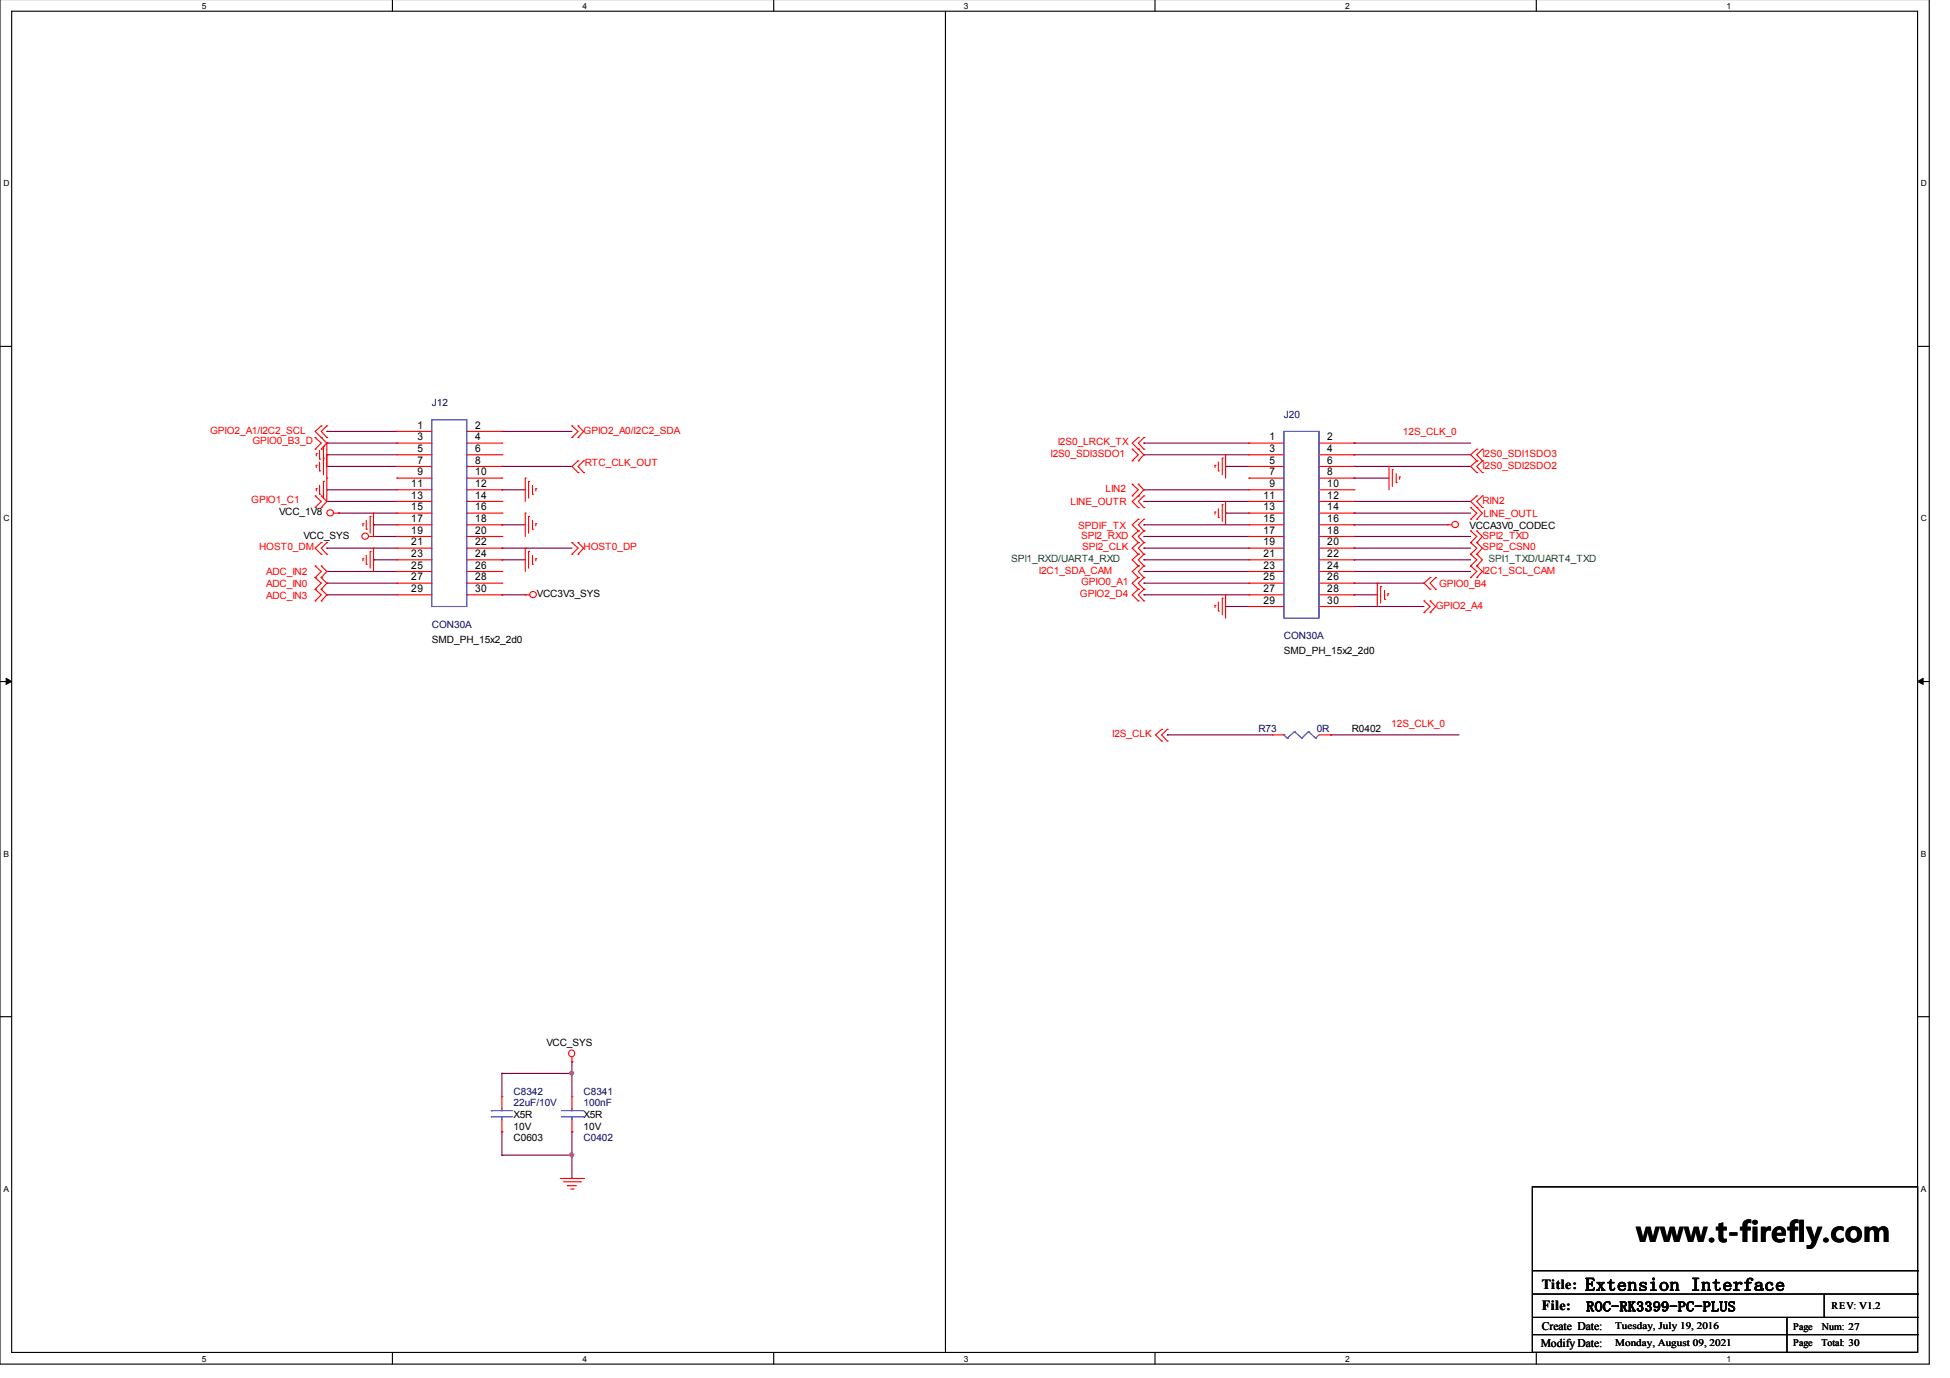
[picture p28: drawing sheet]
<svg xmlns="http://www.w3.org/2000/svg" width="297mm" height="210mm" viewBox="0 0 297 210" stroke-linecap="round" stroke-linejoin="round" font-family="sans-serif">
<defs><g id="words">
<text font-size="4.2" x="249.3" y="189.2">www.t-firefly.com</text>
<text font-size="2.8" x="241.5" y="196.6">Extension Interface</text>
<g font-size="2.1">
<text x="234.9" y="196.3">Title:</text>
<text x="234.9" y="199.5">File:</text>
<text x="241.6" y="199.7">ROC-RK3399-PC-PLUS</text>
</g>
<g font-size="1.8">
<text x="234.9" y="202.5">Create Date:</text>
<text x="234.7" y="205.2">Modify Date:</text>
</g>
<g font-size="1.6">
<text x="63.6" y="65.3">1</text>
<text x="72.4" y="65.3">2</text>
<text x="63.6" y="67.1">3</text>
<text x="63.6" y="68.8">5</text>
<text x="63.6" y="70.6">7</text>
<text x="72.4" y="67.1">4</text>
<text x="72.4" y="68.8">6</text>
<text x="72.4" y="70.6">8</text>
<text x="193.4" y="67.1">1</text>
<text x="193.4" y="68.8">3</text>
<text x="193.4" y="70.6">5</text>
<text x="202.2" y="67.1">2</text>
<text x="202.2" y="68.8">4</text>
<text x="202.2" y="70.6">6</text>
<text x="62.7" y="74.2">11</text>
<text x="62.7" y="76">13</text>
<text x="62.7" y="77.7">15</text>
<text x="63.6" y="72.4">9</text>
<text x="72.4" y="72.4">10</text>
<text x="72.4" y="74.2">12</text>
<text x="72.4" y="76">14</text>
<text x="72.4" y="77.7">16</text>
<text x="192.4" y="76">11</text>
<text x="192.4" y="77.7">13</text>
<text x="193.4" y="72.4">7</text>
<text x="193.4" y="74.2">9</text>
<text x="202.2" y="72.4">8</text>
<text x="202.2" y="74.2">10</text>
<text x="202.2" y="76">12</text>
<text x="202.2" y="77.7">14</text>
<text x="62.7" y="79.5">17</text>
<text x="62.7" y="81.3">19</text>
<text x="62.7" y="83.1">21</text>
<text x="72.4" y="79.5">18</text>
<text x="72.4" y="81.3">20</text>
<text x="72.4" y="83.1">22</text>
<text x="192.4" y="79.5">15</text>
<text x="192.4" y="81.3">17</text>
<text x="192.4" y="83.1">19</text>
<text x="202.2" y="79.5">16</text>
<text x="202.2" y="81.3">18</text>
<text x="202.2" y="83.1">20</text>
<text x="62.7" y="84.9">23</text>
<text x="62.7" y="86.6">25</text>
<text x="62.7" y="88.4">27</text>
<text x="72.4" y="84.9">24</text>
<text x="72.4" y="86.6">26</text>
<text x="72.4" y="88.4">28</text>
<text x="192.4" y="84.9">21</text>
<text x="192.4" y="86.6">23</text>
<text x="192.4" y="88.4">25</text>
<text x="202.2" y="84.9">22</text>
<text x="202.2" y="86.6">24</text>
<text x="202.2" y="88.4">26</text>
<text x="62.7" y="90.2">29</text>
<text x="72.4" y="90.2">30</text>
<text x="192.4" y="90.2">27</text>
<text x="192.4" y="92">29</text>
<text x="202.2" y="90.2">28</text>
<text x="202.2" y="92">30</text>
</g>
<g font-size="1.5" fill="#00007f">
<text x="65.8" y="61.8">J12</text>
<text x="195.6" y="63.6">J20</text>
<text x="65.8" y="95.6">CON30A</text>
<text x="195.6" y="97.4">CON30A</text>
<text x="191.7" y="111.4">R73</text>
<text x="200.6" y="111.4">0R</text>
<text x="78.2" y="166.7">C8342</text>
<text x="88.9" y="166.7">C8341</text>
<text x="78.2" y="168.5">22uF/10V</text>
<text x="88.9" y="168.5">100nF</text>
<text x="88.9" y="173.8">C0402</text>
</g>
<g font-size="1.5" fill="#f00">
<text x="32" y="66.1">GPIO2_A1/I2C2_SCL</text>
<text x="38.4" y="67.7">GPIO0_B3_D</text>
<text x="88.9" y="66.1">GPIO2_A0/I2C2_SDA</text>
<text x="89.1" y="71">RTC_CLK_OUT</text>
<text x="160" y="69.6">I2S0_SDI3SDO1</text>
<text x="161.1" y="67.8">I2S0_LRCK_TX</text>
<text x="213.7" y="66.3">12S_CLK_0</text>
<text x="225.8" y="69.6">I2S0_SDI1SDO3</text>
<text x="225.8" y="71.4">I2S0_SDI2SDO2</text>
<text x="38.3" y="76.6">GPIO1_C1</text>
<text x="163.1" y="77">LINE_OUTR</text>
<text x="168.4" y="74.9">LIN2</text>
<text x="225.8" y="76.7">RIN2</text>
<text x="39.5" y="83.8">HOST0_DM</text>
<text x="88.9" y="83.8">HOST0_DP</text>
<text x="164.3" y="80.5">SPDIF_TX</text>
<text x="164.7" y="82.1">SPI2_RXD</text>
<text x="164.8" y="83.8">SPI2_CLK</text>
<text x="225.8" y="82.1">SPI2_TXD</text>
<text x="225.8" y="83.8">SPI2_CSN0</text>
<text x="226" y="78.8">LINE_OUTL</text>
<text x="40.6" y="89.4">ADC_IN0</text>
<text x="40.6" y="87.6">ADC_IN2</text>
<text x="158.2" y="87.4">I2C1_SDA_CAM</text>
<text x="164.7" y="89.2">GPIO0_A1</text>
<text x="219.2" y="89.4">GPIO0_B4</text>
<text x="225.8" y="87.4">I2C1_SCL_CAM</text>
<text x="40.6" y="91.2">ADC_IN3</text>
<text x="164.5" y="90.9">GPIO2_D4</text>
<text x="218.7" y="92.7">GPIO2_A4</text>
<text x="169.4" y="112.3">I2S_CLK</text>
<text x="211.9" y="110.8">12S_CLK_0</text>
</g>
<g font-size="1.5">
<text x="42.5" y="78.5">VCC_1V8</text>
<text x="46.2" y="82.1">VCC_SYS</text>
<text x="223.9" y="80.5">VCCA3V0_CODEC</text>
<text x="81.8" y="90.9">VCC3V3_SYS</text>
<text x="65.8" y="97.9">SMD_PH_15x2_2d0</text>
<text x="195.6" y="99.7">SMD_PH_15x2_2d0</text>
<text x="205.9" y="111.4">R0402</text>
<text x="83.2" y="159.3">VCC_SYS</text>
<text x="78.2" y="173.8">C0603</text>
<text x="78.2" y="170.3">X5R</text>
<text x="78.2" y="172.1">10V</text>
<text x="88.9" y="170.3">X5R</text>
<text x="88.9" y="172.1">10V</text>
<text x="246" y="202.4">Tuesday, July 19, 2016</text>
<text x="273.1" y="202.5">Page</text>
<text x="277.5" y="202.5">Num: 27</text>
<text x="279" y="199.3">REV: V1.2</text>
<text x="246" y="205.1">Monday, August 09, 2021</text>
<text x="273.1" y="205.1">Page</text>
<text x="277.5" y="205.1">Total: 30</text>
</g>
<g font-size="1.5" fill="#007f00">
<text x="154" y="85.6">SPI1_RXD/UART4_RXD</text>
<text x="226.7" y="85.6">SPI1_TXD/UART4_TXD</text>
</g>
<g font-size="1.3">
<text x="30.7" y="1.4">5</text>
<text x="88.7" y="1.4">4</text>
<text x="146.8" y="1.4">3</text>
<text x="204.9" y="1.4">2</text>
<text x="263" y="1.4">1</text>
<text x=".5" y="28.4">D</text>
<text x="292.6" y="28.4">D</text>
<text x=".5" y="79.4">C</text>
<text x="292.6" y="79.4">C</text>
<text x=".5" y="130.5">B</text>
<text x="292.6" y="130.5">B</text>
<text x=".5" y="181.5">A</text>
<text x="292.6" y="181.5">A</text>
<text x="30.7" y="207.4">5</text>
<text x="88.7" y="207.4">4</text>
<text x="146.8" y="207.4">3</text>
<text x="204.9" y="207.4">2</text>
<text x="263" y="207.4">1</text>
</g>
</g></defs>
<path d="M0 -.1v207.9h293.9v-207.9M1.8 1.7h290.3v204.3h-290.3z" fill="none" stroke="#000" stroke-width=".17"/>
<g fill="#fff">
<path d="M30.7 .2h.6v1.3h-.6z"/>
<path d="M30.7 206.3h.6v1.3h-.6z"/>
</g>
<path d="M59.8 -.1v1.8M59.8 206v1.8" fill="none" stroke="#000" stroke-width=".17"/>
<g fill="#fff">
<path d="M88.7 .2h.6v1.3h-.6z"/>
<path d="M88.7 206.3h.6v1.3h-.6z"/>
</g>
<path d="M117.9 -.1v1.8M117.9 206v1.8" fill="none" stroke="#000" stroke-width=".17"/>
<g fill="#fff">
<path d="M146.8 .2h.6v1.3h-.6z"/>
<path d="M146.8 206.3h.6v1.3h-.6z"/>
</g>
<path d="M175.9 -.1v1.8M175.9 206v1.8" fill="none" stroke="#000" stroke-width=".17"/>
<g fill="#fff">
<path d="M204.9 .2h.6v1.3h-.6z"/>
<path d="M204.9 206.3h.6v1.3h-.6z"/>
</g>
<path d="M234 -.1v1.8M234 206v1.8" fill="none" stroke="#000" stroke-width=".17"/>
<g fill="#fff">
<path d="M263 .2h.6v1.3h-.6z"/>
<path d="M263 206.3h.6v1.3h-.6z"/>
<path d="M.5 27.2h.9v1.3h-.9z"/>
<path d="M292.6 27.2h.9v1.3h-.9z"/>
<path d="M.5 78.2h.9v1.4h-.9z"/>
<path d="M292.6 78.2h.9v1.4h-.9z"/>
</g>
<path d="M0 52.8h1.8M292.1 52.8h1.8" fill="none" stroke="#000" stroke-width=".17"/>
<g fill="#fff">
<path d="M.5 129.3h.8v1.4h-.8z"/>
<path d="M292.6 129.3h.8v1.4h-.8z"/>
</g>
<path d="M0 103.8h1.8M292.1 103.8h1.8" fill="none" stroke="#000" stroke-width=".17"/>
<path d="M.9 103.3l.9 .5-.9 .4zM292.1 103.8l.8-.5v.9z" fill="#000" stroke="#000" stroke-width=".15"/>
<g fill="#fff">
<path d="M.5 180.4h.7v1.3h-.7z"/>
<path d="M292.6 180.4h.7v1.3h-.7z"/>
</g>
<g fill="none" stroke="#000" stroke-width=".17">
<path d="M144 1.7v204.3M0 154.9h1.8M292.1 154.9h1.8M233.4 180.8h58.7v25.2h-58.7zM233.4 193.6h58.7M233.4 197.1h58.7M277.9 197.1v3.6M292.1 193.6h.1M292.1 197.1h.1M144 206h.1M233.4 200.7h58.7M233.4 203.3h58.7"/>
<path d="M272.2 206h.1M272.2 200.7v5.3M277.9 200.7h.1M292.1 200.7h.1M292.1 203.3h.1"/>
</g>
<g fill="none" stroke="#7f003f" stroke-width=".17">
<path d="M49.8 67.5h.1M49.8 65.7h.1M49.8 74.6h.1M49.8 69.3h.1M49.8 71h.1M49.8 76.4h.1M49.8 71h10.7M49.8 67.5h10.7M49.8 69.3h10.7M49.8 65.7h10.7M49.8 76.4h10.7M49.8 74.6h10.7"/>
<path d="M51.6 78.2h.1M51.6 78.2h8.9M56.9 79.9h.1M56.9 79.9h3.6M76.5 71h.1M76.5 74.6h.1M76.5 65.7h.1M76.5 79.9h.1M76.5 71h10.6M76.5 79.9h3.5M76.5 65.7h10.6M76.5 74.6h3.5"/>
<path d="M174.2 79.9h.1M174.2 69.3h.1M174.2 67.5h.1M174.2 74.6h.1M174.2 76.4h.1M174.2 67.5h16M174.2 79.9h16M174.2 69.3h16M174.2 76.4h16M174.2 74.6h16M186.7 78.2h.1M186.7 71h.1"/>
<path d="M186.7 71h3.5M186.7 78.2h3.5M206.2 69.3h.1M206.2 71h.1M206.2 76.4h.1M206.2 78.2h.1M206.2 79.9h.1M206.2 72.8h.1M206.2 67.5h.1M206.2 71h17.8M206.2 67.5h17.8M206.2 79.9h14.3"/>
<path d="M206.2 69.3h17.8M206.2 76.4h17.8M206.2 78.2h17.8M206.2 72.8h5.4M49.8 90.6h.1M49.8 88.8h.1M49.8 87.1h.1M49.8 83.5h.1M49.8 83.5h10.7M49.8 90.6h10.7M49.8 87.1h10.7M49.8 88.8h10.7"/>
<path d="M56.9 85.3h.1M56.9 81.7h.1M56.9 81.7h3.6M56.9 85.3h3.6M76.5 90.6h.1M76.5 85.3h.1M76.5 83.5h.1M76.5 83.5h10.6M76.5 85.3h3.5M76.5 90.6h3.5M174.2 81.7h.1M174.2 83.5h.1"/>
<path d="M174.2 85.3h.1M174.2 90.6h.1M174.2 87.1h.1M174.2 88.8h.1M174.2 81.7h16M174.2 83.5h16M174.2 85.3h16M174.2 90.6h16M174.2 87.1h16M174.2 88.8h16M186.7 92.4h.1M186.7 92.4h3.5"/>
<path d="M206.2 81.7h.1M206.2 83.5h.1M206.2 85.3h.1M206.2 87.1h.1M206.2 90.6h.1M206.2 88.8h.1M206.2 92.4h.1M206.2 81.7h17.8M206.2 83.5h17.8M206.2 85.3h17.8M206.2 90.6h3.6M206.2 87.1h17.8"/>
<path d="M206.2 88.8h10.7M206.2 92.4h10.7M177.8 111.9h.1M177.8 111.9h16M202.7 111.9h.1M202.7 111.9h19.6M76.5 176h.1M76.5 163.5h.1M76.5 172.4h.1M76.5 176h10.6M76.5 163.5h10.6M76.5 163.5v3.6"/>
<path d="M76.5 172.4v3.6M87.1 172.4h.1M87.1 176h.1M87.1 161.7h.1M87.1 163.5h.1M87.1 161.7v5.4M87.1 172.4v7.1"/>
</g>
<g fill="#f0f" stroke="#f0f" stroke-width=".17">
<circle cx="87.1" cy="175.9" r=".3"/>
<circle cx="87.1" cy="163.5" r=".3"/>
</g>
<g fill="none" stroke="#f00" stroke-width=".17">
<path d="M48 66.6h.1M48 68.4h.1M48 77.3h.1M48 75.5h.1M48 66.6l.9 .9-.9 .9M48 75.5l.9 .9-.9 .9M48.2 74.4h.1M48.2 69.1h.1M48.2 70.9h.1M48.2 69.1v.3M48.2 70.9v.3M48.2 74.4v.4"/>
<path d="M48.7 75.3h.1M48.7 69.9h.1M48.7 71.7h.1M48.7 68.6v1.3M48.7 70.4v1.3M48.7 73.9v1.4M48.9 68.4h.1M48.9 66.6h.1M48.9 64.9h.1M48.9 75.5h.1M48.9 77.3h.1M48.9 64.9l-.9 .8 1.8 1.8"/>
<path d="M48.9 75.5l.9 .9M49.3 73.3h.1M49.3 68h.1M49.3 69.8h.1M49.3 68v4.3M49.3 73.3v2.6M49.8 72.8h.1M49.8 67.5h.1M49.8 69.3h.1M49.8 64.9h.1M49.8 66.6h.1M49.8 67.5v8.9"/>
<path d="M49.8 67.5l-.9 .9M49.8 64.9l-.9 .8 .9 .9M49.8 76.4l-.9 .9M50.9 78.2h.7M51.6 78.2h.1M55.3 79.8h.1M55.3 79.8v.3M55.8 79.3v1.3M56.4 78.7h.1M56.4 78.7v2.5M56.9 78.2h.1M56.9 78.2v3.5"/>
<path d="M60.5 65.7h.1M60.5 67.5h.1M60.5 69.3h.1M60.5 71h.1M60.5 72.8h.1M60.5 74.6h.1M60.5 76.4h.1M60.5 78.2h.1M60.5 79.9h.1M60.5 79.9h5.3M60.5 78.2h5.3M60.5 67.5h5.3"/>
<path d="M60.5 69.3h5.3M60.5 71h5.3M60.5 72.8h5.3M60.5 74.6h5.3M60.5 76.4h5.3M60.5 65.7h5.3M71.1 79.9h5.4M71.1 78.2h5.4M71.1 67.5h5.4M71.1 69.3h5.4M71.1 71h5.4M71.1 72.8h5.4"/>
<path d="M71.1 74.6h5.4M71.1 76.4h5.4M71.1 65.7h5.4M76.5 65.7h.1M76.5 67.5h.1M76.5 69.3h.1M76.5 71h.1M76.5 72.8h.1M76.5 74.6h.1M76.5 76.4h.1M76.5 78.2h.1M76.5 79.9h.1"/>
<path d="M80 72.8h.1M80 78.2h.1M80 72.8v3.6M80 78.2v3.5M80.5 73.3h.1M80.5 78.7h.1M80.5 73.3v2.6M80.5 78.7v2.5M81.1 75.3h.1M81.1 73.9v1.4M81.1 79.3v1.3M81.6 74.4h.1"/>
<path d="M81.6 79.8h.1M81.6 74.4v.4M81.6 79.8v.3M87.1 64.9h.1M87.1 66.6h.1M87.1 64.9l1 .8-1 .9M88.1 70.2h.1M88.1 72h.1M88.1 64.9h.1M88.1 66.6h.1M88.1 70.2l-1 .8 1 1M88.1 64.9l.8 .8-.8 .9"/>
<path d="M88.9 72h.1M88.9 70.2h.1M88.9 70.2l-.8 .8 .8 1M172.5 70.2h.1M172.5 68.4h.1M172.5 75.5h.1M172.5 73.8h.1M172.5 68.4l.9 .9-.9 .9M172.5 73.8l.9 .8-.9 .9M173.4 79.1h.1M173.4 68.4h.1M173.4 70.2h.1"/>
<path d="M173.4 66.6h.1M173.4 73.8h.1M173.4 75.5h.1M173.4 77.3h.1M173.4 79.1l-.9 .8 .9 1M173.4 66.6l-.9 .9 1.7 1.8-.8 .9M173.4 73.8l.8 .8-.8 .9M173.4 75.5l-.9 .9 .9 .9M174.2 79.1h.1M174.2 68.4h.1M174.2 66.6h.1M174.2 75.5h.1"/>
<path d="M174.2 77.3h.1M174.2 79.1l-.8 .8 .8 1M174.2 66.6l-.8 .9 .8 .9M174.2 75.5l-.8 .9 .8 .9M185.1 78h.1M185.1 70.9h.1M185.1 70.9v.3M185.1 78v.3M185.6 78.8h.1M185.6 71.7h.1M185.6 70.4v1.3M185.6 77.5v1.3"/>
<path d="M186.2 76.9h.1M186.2 69.8h.1M186.2 69.8v2.5M186.2 76.9v2.5M186.7 76.4h.1M186.7 69.3h.1M186.7 69.3v3.5M186.7 76.4v3.5M190.2 67.5h.1M190.2 69.3h.1M190.2 71h.1M190.2 72.8h.1"/>
<path d="M190.2 74.6h.1M190.2 76.4h.1M190.2 78.2h.1M190.2 79.9h.1M190.2 79.9h5.4M190.2 78.2h5.4M190.2 67.5h5.4M190.2 69.3h5.4M190.2 71h5.4M190.2 72.8h5.4M190.2 74.6h5.4M190.2 76.4h5.4"/>
<path d="M200.9 79.9h5.3M200.9 78.2h5.3M200.9 67.5h5.3M200.9 69.3h5.3M200.9 71h5.3M200.9 72.8h5.3M200.9 74.6h5.3M200.9 76.4h5.3M206.2 67.5h.1M206.2 69.3h.1M206.2 71h.1M206.2 72.8h.1"/>
<path d="M206.2 74.6h.1M206.2 76.4h.1M206.2 78.2h.1M206.2 79.9h.1M211.6 71h.1M211.6 71v3.6M212.1 71.6h.1M212.1 71.6v2.5M212.7 73.5h.1M212.7 72.2v1.3M213.2 72.7h.1M213.2 72.7v.3"/>
<path d="M220.5 79.9h.1M220.5 79.9h.6M224 77.3h.1M224 79.1h.1M224 77.3l1 .9-1 .9M225 68.4h.1M225 70.2h.1M225 72h.1M225 75.5h.1M225 77.3h.1M225 79.1h.1M225 68.4l-1 .9 1 .9"/>
<path d="M225 70.2l-1 .8 1 1M225 75.5l-1 .9 1.8 1.8-.8 .9M225.8 70.2h.1M225.8 68.4h.1M225.8 72h.1M225.8 77.3h.1M225.8 75.5h.1M225.8 68.4l-.8 .9 .8 .9M225.8 70.2l-.8 .8 .8 1M225.8 75.5l-.8 .9 .8 .9M48 89.8h.1M48 88h.1"/>
<path d="M48 86.2h.1M48 91.5h.1M48 88l.9 .8-.9 1M48 86.2l.9 .9-.9 .9M48 89.8l.9 .8-.9 .9M48.9 88h.1M48.9 89.8h.1M48.9 86.2h.1M48.9 91.5h.1M48.9 84.4h.1M48.9 82.6h.1M48.9 88l.9 .8-.9 1"/>
<path d="M48.9 86.2l.9 .9-.9 .9M48.9 89.8l.9 .8-.9 .9M48.9 82.6l-.9 .9 .9 .9M49.8 84.4h.1M49.8 82.6h.1M49.8 82.6l-.9 .9 .9 .9M55.3 85.1h.1M55.3 85.1v.3M55.8 80.6h.1M55.8 86h.1M55.8 84.6v1.4M56.2 81.7h.7"/>
<path d="M56.4 84h.1M56.4 84v2.5M56.9 83.5h.1M56.9 81.7h.1M56.9 83.5v3.6M60.5 81.7h.1M60.5 83.5h.1M60.5 85.3h.1M60.5 87.1h.1M60.5 88.8h.1M60.5 90.6h.1M60.5 90.6h5.3"/>
<path d="M60.5 81.7h5.3M60.5 83.5h5.3M60.5 85.3h5.3M60.5 87.1h5.3M60.5 88.8h5.3M71.1 90.6h5.4M71.1 81.7h5.4M71.1 83.5h5.4M71.1 85.3h5.4M71.1 87.1h5.4M71.1 88.8h5.4M76.5 81.7h.1"/>
<path d="M76.5 83.5h.1M76.5 85.3h.1M76.5 87.1h.1M76.5 88.8h.1M76.5 90.6h.1M80 90.6h.1M80 83.5h.1M80 83.5v3.6M80 90.6h.7M80.5 84h.1M80.5 84v2.5M81.1 80.6h.1"/>
<path d="M81.1 86h.1M81.1 84.6v1.4M81.6 85.1h.1M81.6 85.1v.3M87.1 84.4h.1M87.1 82.6h.1M87.1 82.6l1 .9-1 .9M88.1 84.4h.1M88.1 82.6h.1M88.1 82.6l.8 .9-.8 .9M173.4 82.6h.1M173.4 80.9h.1"/>
<path d="M173.4 84.4h.1M173.4 86.2h.1M173.4 91.5h.1M173.4 89.8h.1M173.4 88h.1M173.4 80.9l-.9 .8 .9 .9M173.4 82.6l-.9 .9 .9 .9M173.4 84.4l-.9 .9 .9 .9M173.4 89.8l-.9 .8 .9 .9M173.4 86.2l-.9 .9 .9 .9M173.4 88l-.9 .8 .9 1M174.2 82.6h.1"/>
<path d="M174.2 80.9h.1M174.2 84.4h.1M174.2 86.2h.1M174.2 91.5h.1M174.2 89.8h.1M174.2 88h.1M174.2 80.9l-.8 .8 .8 .9M174.2 82.6l-.8 .9 .8 .9M174.2 84.4l-.8 .9 .8 .9M174.2 89.8l-.8 .8 .8 .9M174.2 86.2l-.8 .9 .8 .9M174.2 88l-.8 .8 .8 1"/>
<path d="M185.1 92.2h.1M185.1 92.2v.4M185.6 93.1h.1M185.6 91.7v1.4M186.2 91.1h.1M186.2 91.1v2.6M186.7 90.6h.1M186.7 90.6v3.6M190.2 81.7h.1M190.2 83.5h.1M190.2 85.3h.1M190.2 87.1h.1"/>
<path d="M190.2 88.8h.1M190.2 90.6h.1M190.2 92.4h.1M190.2 90.6h5.4M190.2 81.7h5.4M190.2 83.5h5.4M190.2 85.3h5.4M190.2 87.1h5.4M190.2 88.8h5.4M190.2 92.4h5.4M200.9 90.6h5.3M200.9 81.7h5.3"/>
<path d="M200.9 83.5h5.3M200.9 85.3h5.3M200.9 87.1h5.3M200.9 88.8h5.3M200.9 92.4h5.3M206.2 81.7h.1M206.2 83.5h.1M206.2 85.3h.1M206.2 87.1h.1M206.2 88.8h.1M206.2 90.6h.1M206.2 92.4h.1"/>
<path d="M209.8 88.8h.1M209.8 88.8v3.6M210.3 89.3h.1M210.3 89.3v2.6M210.9 91.3h.1M210.9 89.9v1.4M211.4 90.4h.1M211.4 90.4v.4M216.9 93.3h.1M216.9 91.5h.1M216.9 91.5l.9 .9-.9 .9M217.8 89.8h.1"/>
<path d="M217.8 88h.1M217.8 93.3h.1M217.8 91.5h.1M217.8 88l-.9 .8 .9 1M217.8 91.5l.9 .9-.9 .9M218.7 88h.1M218.7 89.8h.1M218.7 88l-.9 .8 .9 1M224 82.6h.1M224 80.9h.1M224 84.4h.1M224 86.2h.1"/>
<path d="M224 88h.1M224 80.9l1 .8-1 .9M224 82.6l1 .9-1 .9M224 84.4l1 .9-1 .9M224 86.2l1 .9-1 .9M225 82.6h.1M225 80.9h.1M225 84.4h.1M225 86.2h.1M225 88h.1M225 80.9l.8 .8-.8 .9M225 82.6l.8 .9-.8 .9"/>
<path d="M225 84.4l.8 .9-.8 .9M225 86.2l.8 .9-.8 .9M177 112.9h.1M177 111.1h.1M177 111.1l-1 .8 1 1M177.8 112.9h.1M177.8 111.1h.1M177.8 111.1l-.8 .8 .8 1M193.8 111.9h.1M193.8 111.9h1.8M200.9 111.9h1.8M202.7 111.9h.1"/>
<path d="M76.5 167.1h.1M76.5 172.4h.1M76.5 167.1v1.7M76.5 170.6v1.8M85.3 179.5h3.6M87.1 161.7h.1M87.1 167.1h.1M87.1 172.4h.1M87.1 161.1v.6M87.1 167.1v1.7M87.1 170.6v1.8M88.9 179.5h.1"/>
<path d="M85.9 180h2.5M86.4 180.6h.1M86.4 180.6h1.4M87 181.1h.3M87.3 181.1h.1M88.4 180h.1"/>
<circle cx="50.3" cy="78.1" r=".49"/>
<circle cx="221.7" cy="79.9" r=".49"/>
<circle cx="55.6" cy="81.7" r=".49"/>
<circle cx="81.2" cy="90.6" r=".49"/>
<circle cx="87.1" cy="160.5" r=".49"/>
</g>
<g fill="none" stroke="#00f" stroke-width=".17">
<path d="M65.8 63.9h5.3v28.5h-5.3zM195.6 65.7h5.3v28.5h-5.3zM195.6 111.9h.1M195.6 111.9l.5 .6M196.1 112.5h.1M197.2 111.4h.1M197.2 111.4l1.1 1.1M197.2 111.4l-1.1 1.1M198.3 112.5h.1M199.3 111.4h.1M199.3 111.4l1.1 1.1M199.3 111.4l-1 1.1"/>
<path d="M200.4 112.5h.1M200.9 111.9l-.5 .6M74.8 170.1h.1M74.8 169.2h.1M74.8 170.1h3.3M74.8 169.2h3.3M76.5 169.2h.1M76.5 170.1h.1M76.5 168.8v.4M76.5 170.1v.5M85.5 170.1h3.2M85.5 169.2h3.2"/>
<path d="M87.1 169.2h.1M87.1 170.1h.1M87.1 168.8v.4M87.1 170.1v.5M88.7 170.1h.1M88.7 169.2h.1"/>
</g>
<use href="#words"/>
</svg>
